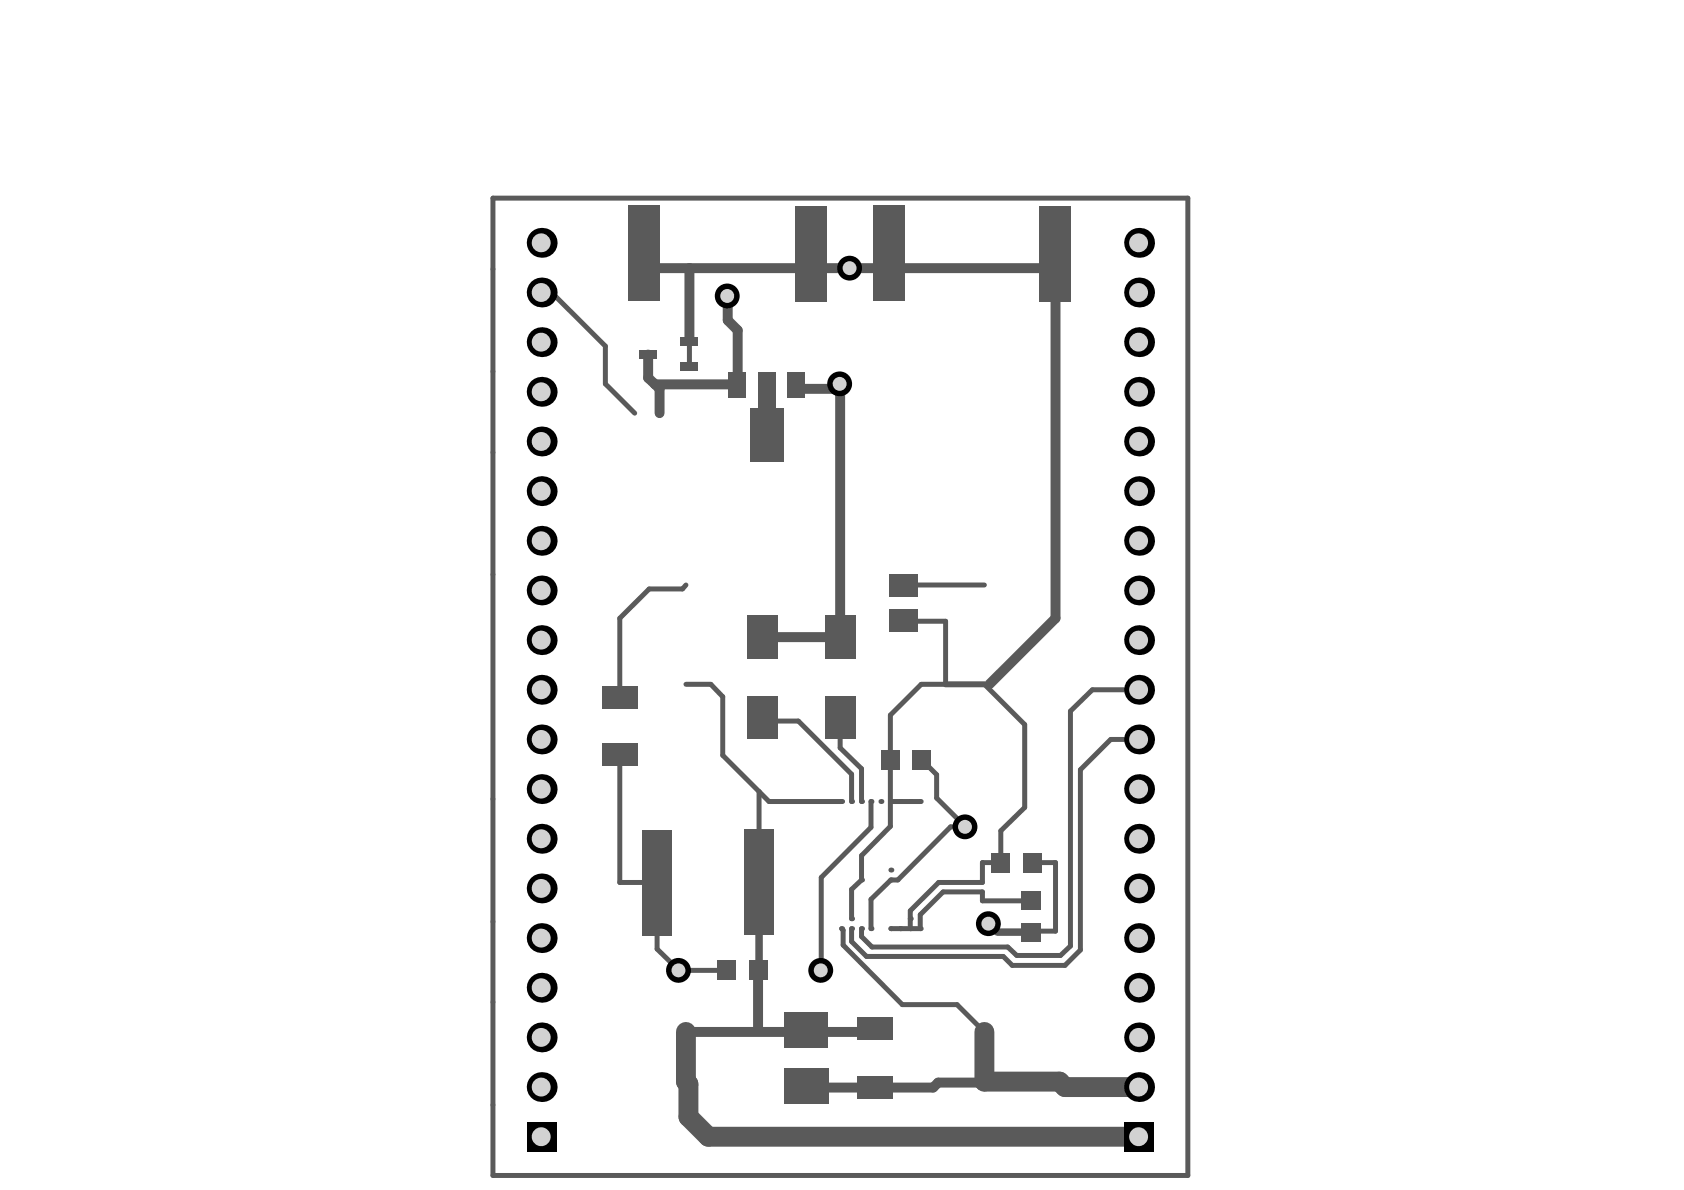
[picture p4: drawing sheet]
<svg xmlns="http://www.w3.org/2000/svg" width="297mm" height="210mm" viewBox="0 0 297 210" stroke-linecap="round" stroke-linejoin="round" font-family="sans-serif">
<path d="M87 34.9h122.5v172.4h-122.5z" fill="none" stroke="#5a5a5a" stroke-width=".88"/>
<g fill="#d2d2d2">
<circle cx="128.3" cy="52.2" r="1.23"/>
<circle cx="148.1" cy="67.7" r="1.23"/>
<circle cx="119.7" cy="171.2" r="1.23"/>
<circle cx="144.8" cy="171.2" r="1.23"/>
<circle cx="149.9" cy="47.3" r="1.23"/>
<circle cx="174.3" cy="162.9" r="1.23"/>
<circle cx="170.2" cy="145.8" r="1.23"/>
</g>
<path d="M158.8 141.4h3.5M167.7 145.8h2.6M160.6 160.7v3.1M162.3 161.4v2.4h-3.5M182.1 164.2l-.2 .2M188.8 166.9l-1.7 1.6M190.6 167.6l-2.7 2.7" fill="none" stroke="#5a5a5a" stroke-width=".88"/>
<circle cx="154.2" cy="182" r=".88" fill="#5a5a5a"/>
<g fill="none" stroke="#5a5a5a" stroke-width=".88">
<path d="M97.3 51.6l9.5 9.5v6.6l5.2 5.2M121.6 60.3v4.4M121 103.2l-.6 .7h-5.9l-5.2 5.2v14M159.4 109.6h7.4v11.1h-4.3l-5.4 5.4v19.7l-5.1 5.1v4.3l-1.8 1.7v5.2M173.6 103.2h-14l-.2 .2M109.3 133.1v22.6h6.6v11.7l3.9 3.8h8.4M121 120.7h4.4l2.1 2.2v10.3l8.1 8.2h12.9M133.9 139.6v16.1M134.4 127.2h6.4l9.4 9.4v4.8M148.2 126.5v5.4l3.8 3.7v5.8M162.6 134l2.6 2.6v4.2l5.1 5M173.6 120.7l7.1 7.1v14.6l-4.2 4.1v5.7h-3.2v3.5h-7.7l-5 5"/>
<path d="M200.9 130.4h-5l-5.3 5.4v31.8M200.9 121.7h-8.2l-3.9 3.7v41.5M153.6 141.4v4.5l-8.7 8.9v16.4M157.1 141.4h1.7M167.7 145.8l-9.3 9.4h-1.3l-3.5 3.4v5.2M181.9 158.9h-8.6v-1.6h-6.9l-4.1 4.1M182.1 152.2h4.1v12h-4.1M133.9 171l-.2 .2M148.5 163.8l.2 .3v2.6l10.5 10.5h9.6l4.8 4.8M150.2 163.8v2.3l2.6 2.6h24.2l1.6 1.6h9.3M152 163.8v1.4l1.8 1.8h24l1.5 1.5h7.8M157.1 163.8h1.7"/>
<path d="M141.3 190.8l1 1"/>
</g>
<path d="M113.7 47.3h72.5v61.8l-11.7 11.6M121.6 47.3v13M128.4 52.2v4.3l1.7 1.7v9.6h-14.5M114.3 62.5v4.2l1.3 1.1M115.6 67.8l.7 .8v4.3M140.5 67.8l.7 .8h7v43.8h-13.8M133.7 171.2v10.5M121 182h20.8M142.6 182h11.6M173.5 191h-8l-.9 .8h-22.3" fill="none" stroke="#5a5a5a" stroke-width="1.8"/>
<path d="M121 182v8.8l.4 .4v5.8l3.5 3.5h76M173.6 182v8.8h13.3l1 .9 13.1 .1" fill="none" stroke="#5a5a5a" stroke-width="3.5"/>
<path d="M133.9 155.7v15.3M175.9 164.4h6" fill="none" stroke="#5a5a5a" stroke-width="1.3"/>
<path d="M166.8 120.7h6.8" fill="none" stroke="#5a5a5a" stroke-width="1.1"/>
<circle cx="128.3" cy="52.2" r="2.19" fill="#000"/>
<circle cx="128.3" cy="52.2" r="1.23" fill="#d2d2d2"/>
<circle cx="148.1" cy="67.7" r="2.19" fill="#000"/>
<circle cx="148.1" cy="67.7" r="1.23" fill="#d2d2d2"/>
<circle cx="119.7" cy="171.2" r="2.19" fill="#000"/>
<circle cx="119.7" cy="171.2" r="1.23" fill="#d2d2d2"/>
<circle cx="144.8" cy="171.2" r="2.19" fill="#000"/>
<circle cx="144.8" cy="171.2" r="1.23" fill="#d2d2d2"/>
<circle cx="149.9" cy="47.3" r="2.19" fill="#000"/>
<circle cx="149.9" cy="47.3" r="1.23" fill="#d2d2d2"/>
<circle cx="174.3" cy="162.9" r="2.19" fill="#000"/>
<circle cx="174.3" cy="162.9" r="1.23" fill="#d2d2d2"/>
<circle cx="170.2" cy="145.8" r="2.19" fill="#000"/>
<circle cx="170.2" cy="145.8" r="1.23" fill="#d2d2d2"/>
<path d="M198.3 197.9h5.3v5.2h-5.3z" fill-rule="evenodd" fill="#000"/>
<circle cx="200.8" cy="200.5" r="1.67" fill="#d2d2d2"/>
<circle cx="200.9" cy="174.2" r="2.63" fill="#000"/>
<circle cx="200.8" cy="174.2" r="1.67" fill="#d2d2d2"/>
<circle cx="200.9" cy="183" r="2.63" fill="#000"/>
<circle cx="200.8" cy="183" r="1.67" fill="#d2d2d2"/>
<circle cx="200.9" cy="139.2" r="2.63" fill="#000"/>
<circle cx="200.8" cy="139.2" r="1.67" fill="#d2d2d2"/>
<circle cx="200.9" cy="147.9" r="2.63" fill="#000"/>
<circle cx="200.8" cy="147.9" r="1.67" fill="#d2d2d2"/>
<circle cx="200.9" cy="156.7" r="2.63" fill="#000"/>
<circle cx="200.8" cy="156.7" r="1.67" fill="#d2d2d2"/>
<circle cx="200.9" cy="112.9" r="2.63" fill="#000"/>
<circle cx="200.8" cy="112.9" r="1.67" fill="#d2d2d2"/>
<circle cx="200.9" cy="121.7" r="2.63" fill="#000"/>
<circle cx="200.8" cy="121.7" r="1.67" fill="#d2d2d2"/>
<circle cx="200.9" cy="130.4" r="2.63" fill="#000"/>
<circle cx="200.8" cy="130.4" r="1.67" fill="#d2d2d2"/>
<circle cx="200.9" cy="86.6" r="2.63" fill="#000"/>
<circle cx="200.8" cy="86.6" r="1.67" fill="#d2d2d2"/>
<circle cx="200.9" cy="95.4" r="2.63" fill="#000"/>
<circle cx="200.8" cy="95.4" r="1.67" fill="#d2d2d2"/>
<circle cx="200.9" cy="60.4" r="2.63" fill="#000"/>
<circle cx="200.8" cy="60.4" r="1.67" fill="#d2d2d2"/>
<circle cx="200.9" cy="69.1" r="2.63" fill="#000"/>
<circle cx="200.8" cy="69.1" r="1.67" fill="#d2d2d2"/>
<circle cx="200.9" cy="42.8" r="2.63" fill="#000"/>
<circle cx="200.8" cy="42.8" r="1.67" fill="#d2d2d2"/>
<circle cx="200.9" cy="165.5" r="2.63" fill="#000"/>
<circle cx="200.8" cy="165.5" r="1.67" fill="#d2d2d2"/>
<circle cx="200.9" cy="191.7" r="2.63" fill="#000"/>
<circle cx="200.8" cy="191.7" r="1.67" fill="#d2d2d2"/>
<circle cx="200.9" cy="51.6" r="2.63" fill="#000"/>
<circle cx="200.8" cy="51.6" r="1.67" fill="#d2d2d2"/>
<circle cx="200.9" cy="77.9" r="2.63" fill="#000"/>
<circle cx="200.8" cy="77.9" r="1.67" fill="#d2d2d2"/>
<circle cx="200.9" cy="104.2" r="2.63" fill="#000"/>
<circle cx="200.8" cy="104.2" r="1.67" fill="#d2d2d2"/>
<path d="M92.9 197.9h5.3v5.2h-5.3z" fill-rule="evenodd" fill="#000"/>
<circle cx="95.5" cy="200.5" r="1.67" fill="#d2d2d2"/>
<circle cx="95.5" cy="174.2" r="2.63" fill="#000"/>
<circle cx="95.5" cy="174.2" r="1.67" fill="#d2d2d2"/>
<circle cx="95.5" cy="183" r="2.63" fill="#000"/>
<circle cx="95.5" cy="183" r="1.67" fill="#d2d2d2"/>
<circle cx="95.5" cy="139.2" r="2.63" fill="#000"/>
<circle cx="95.5" cy="139.2" r="1.67" fill="#d2d2d2"/>
<circle cx="95.5" cy="147.9" r="2.63" fill="#000"/>
<circle cx="95.5" cy="147.9" r="1.67" fill="#d2d2d2"/>
<circle cx="95.5" cy="156.7" r="2.63" fill="#000"/>
<circle cx="95.5" cy="156.7" r="1.67" fill="#d2d2d2"/>
<circle cx="95.5" cy="112.9" r="2.63" fill="#000"/>
<circle cx="95.5" cy="112.9" r="1.67" fill="#d2d2d2"/>
<circle cx="95.5" cy="121.7" r="2.63" fill="#000"/>
<circle cx="95.5" cy="121.7" r="1.67" fill="#d2d2d2"/>
<circle cx="95.5" cy="130.4" r="2.63" fill="#000"/>
<circle cx="95.5" cy="130.4" r="1.67" fill="#d2d2d2"/>
<circle cx="95.5" cy="86.6" r="2.63" fill="#000"/>
<circle cx="95.5" cy="86.6" r="1.67" fill="#d2d2d2"/>
<circle cx="95.5" cy="95.4" r="2.63" fill="#000"/>
<circle cx="95.5" cy="95.4" r="1.67" fill="#d2d2d2"/>
<circle cx="95.5" cy="60.4" r="2.63" fill="#000"/>
<circle cx="95.5" cy="60.4" r="1.67" fill="#d2d2d2"/>
<circle cx="95.5" cy="69.1" r="2.63" fill="#000"/>
<circle cx="95.5" cy="69.1" r="1.67" fill="#d2d2d2"/>
<circle cx="95.5" cy="42.8" r="2.63" fill="#000"/>
<circle cx="95.5" cy="42.8" r="1.67" fill="#d2d2d2"/>
<circle cx="95.5" cy="165.5" r="2.63" fill="#000"/>
<circle cx="95.5" cy="165.5" r="1.67" fill="#d2d2d2"/>
<circle cx="95.5" cy="191.7" r="2.63" fill="#000"/>
<circle cx="95.5" cy="191.7" r="1.67" fill="#d2d2d2"/>
<circle cx="95.5" cy="51.6" r="2.63" fill="#000"/>
<circle cx="95.5" cy="51.6" r="1.67" fill="#d2d2d2"/>
<circle cx="95.5" cy="77.9" r="2.63" fill="#000"/>
<circle cx="95.5" cy="77.9" r="1.67" fill="#d2d2d2"/>
<circle cx="95.5" cy="104.2" r="2.63" fill="#000"/>
<circle cx="95.5" cy="104.2" r="1.67" fill="#d2d2d2"/>
<g fill="#5a5a5a">
<circle cx="162.3" cy="163.8" r=".44"/>
<circle cx="160.6" cy="163.8" r=".44"/>
<circle cx="158.8" cy="163.8" r=".44"/>
<circle cx="160.6" cy="162.1" r=".44"/>
<circle cx="162.3" cy="141.4" r=".44"/>
<circle cx="160.6" cy="141.4" r=".44"/>
<circle cx="158.8" cy="141.4" r=".44"/>
<circle cx="153.6" cy="163.8" r=".44"/>
<circle cx="152" cy="163.8" r=".44"/>
<circle cx="152" cy="155.2" r=".44"/>
<circle cx="155.4" cy="141.4" r=".44"/>
<circle cx="153.6" cy="141.4" r=".44"/>
<circle cx="152" cy="141.4" r=".44"/>
<circle cx="148.5" cy="163.8" r=".44"/>
<circle cx="148.5" cy="141.4" r=".44"/>
<circle cx="157.1" cy="163.8" r=".44"/>
<circle cx="157.1" cy="155.2" r=".44"/>
<circle cx="157.1" cy="153.5" r=".44"/>
<circle cx="157.1" cy="141.4" r=".44"/>
<circle cx="150.2" cy="163.8" r=".44"/>
<circle cx="150.2" cy="162.1" r=".44"/>
<circle cx="150.2" cy="141.4" r=".44"/>
</g>
<g fill="#5a5a5a">
<path d="M160.9 132.3h3.3v3.5h-3.3z" fill-rule="evenodd"/>
<path d="M132 169.4h3.4v3.5h-3.4z" fill-rule="evenodd"/>
<path d="M180.1 157.2h3.5v3.4h-3.5z" fill-rule="evenodd"/>
<path d="M180.4 150.5h3.3v3.4h-3.3z" fill-rule="evenodd"/>
<path d="M174.9 150.5h3.3v3.4h-3.3z" fill-rule="evenodd"/>
<path d="M138.9 65.6h3.1v4.5h-3.1z" fill-rule="evenodd"/>
<path d="M180.1 162.8h3.5v3.3h-3.5z" fill-rule="evenodd"/>
<path d="M155.4 132.3h3.3v3.5h-3.3z" fill-rule="evenodd"/>
<path d="M126.5 169.4h3.4v3.5h-3.4z" fill-rule="evenodd"/>
<path d="M112.7 61.8h3.1v1.5h-3.1z" fill-rule="evenodd"/>
<path d="M120 63.9h3.2v1.5h-3.2z" fill-rule="evenodd"/>
<path d="M156.9 107.6h5v3.9h-5z" fill-rule="evenodd"/>
<path d="M156.9 101.3h5v4h-5z" fill-rule="evenodd"/>
<path d="M138.3 178.5h7.7v6.2h-7.7z" fill-rule="evenodd"/>
<path d="M145.6 108.5h5.3v7.7h-5.3z" fill-rule="evenodd"/>
<path d="M145.6 122.7h5.3v7.6h-5.3z" fill-rule="evenodd"/>
<path d="M131.8 122.7h5.3v7.6h-5.3z" fill-rule="evenodd"/>
<path d="M131.8 108.6h5.3v7.6h-5.3z" fill-rule="evenodd"/>
<path d="M128.5 65.6h3.1v4.5h-3.1z" fill-rule="evenodd"/>
<path d="M133.7 65.6h3.1v6.5h-3.1z" fill-rule="evenodd"/>
<path d="M106.2 121.1h6.2v3.9h-6.2z" fill-rule="evenodd"/>
<path d="M120 59.5h3.2v1.6h-3.2z" fill-rule="evenodd"/>
<path d="M183.4 36.3h5.5v16.9h-5.5z" fill-rule="evenodd"/>
<path d="M131.3 146.4h5.2v18.5h-5.2z" fill-rule="evenodd"/>
<path d="M138.3 188.5h7.8v6.2h-7.8z" fill-rule="evenodd"/>
<path d="M140.2 36.3h5.5v16.9h-5.5z" fill-rule="evenodd"/>
<path d="M132.3 72.1h5.9v9.4h-5.9z" fill-rule="evenodd"/>
<path d="M113.4 146.4h5.1v18.6h-5.1z" fill-rule="evenodd"/>
<path d="M106.2 131h6.2v4h-6.2z" fill-rule="evenodd"/>
<path d="M110.9 36.2h5.5v16.9h-5.5z" fill-rule="evenodd"/>
<path d="M151.2 189.9h6.2v3.9h-6.2z" fill-rule="evenodd"/>
<path d="M151.2 179.5h6.2v4h-6.2z" fill-rule="evenodd"/>
<path d="M154.1 36.2h5.5v16.9h-5.5z" fill-rule="evenodd"/>
</g>
</svg>
